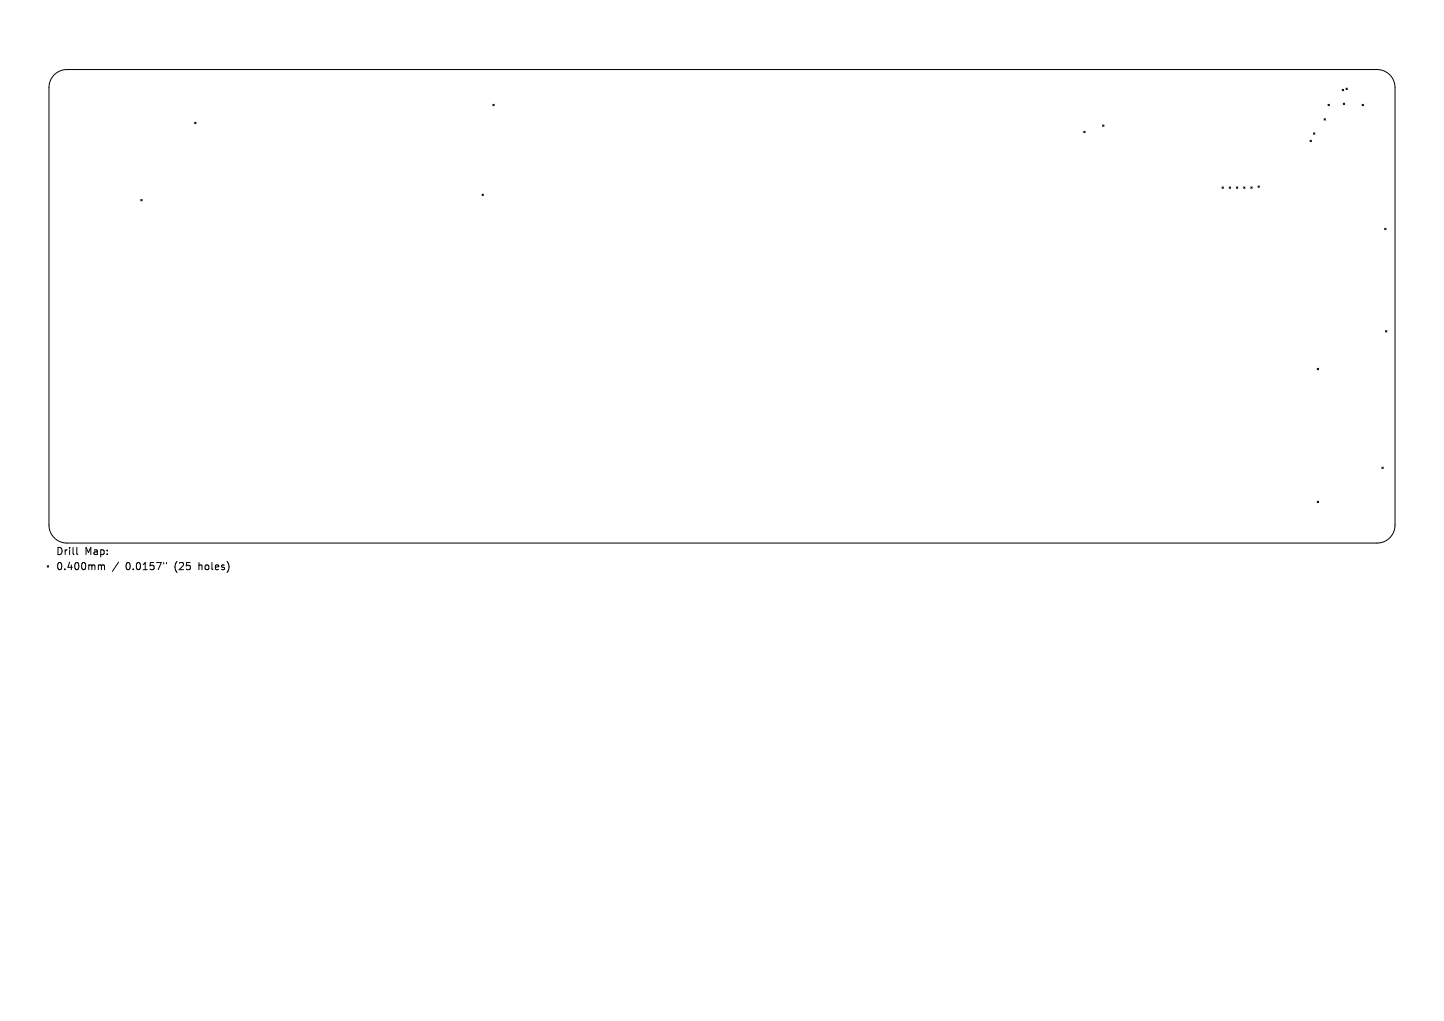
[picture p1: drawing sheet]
<svg xmlns="http://www.w3.org/2000/svg" width="297mm" height="210mm" viewBox="0 0 297 210" stroke-linecap="round" stroke-linejoin="round" font-family="sans-serif">
<defs><g id="words">
<g font-size="2.1">
<text x="11.5" y="114.4">Drill</text>
<text x="11.5" y="117.5">0.400mm</text>
<text x="17.4" y="114.4">Map:</text>
<text x="25.8" y="117.5">0.0157&quot;</text>
<text x="36" y="117.5">(25</text>
<text x="41.1" y="117.5">holes)</text>
</g>
</g></defs>
<g fill="none" stroke="#000" stroke-width=".21">
<path d="M11.2 15.4a3.7 3.7 0 0 1 2.6-1.1h269.4a3.7 3.7 0 0 1 3.7 3.7v90a3.7 3.7 0 0 1-3.7 3.7h-269.4a3.7 3.7 0 0 1-3.7-3.7v-90a3.7 3.7 0 0 1 1.1-2.6zM276.1 18.4l.3 .3M276.4 18.4l-.3 .3M276.8 18.1l.3 .3M277.1 18.1l-.3 .3M40 25.1l.3 .3M40.3 25.1l-.3 .3M99.1 39.9l.3 .3M99.4 39.9l-.3 .3M101.4 21.5l.3 .2M101.7 21.5l-.3 .2M222.9 27l.3 .3"/>
<path d="M223.2 27l-.3 .3M226.8 25.7l.3 .3M227.1 25.7l-.3 .3M251.3 38.4l.3 .3M251.6 38.4l-.3 .3M252.8 38.4l.3 .3M253.1 38.4l-.3 .3M254.3 38.4l.3 .3M254.6 38.4l-.3 .3M255.8 38.4l.3 .3M256.1 38.4l-.3 .3M257.3 38.4l.3 .3"/>
<path d="M257.6 38.4l-.3 .3M258.7 38.2l.3 .3M259 38.2l-.3 .3M269.4 28.8l.3 .3M269.7 28.8l-.3 .3M270.1 27.3l.3 .3M270.4 27.3l-.3 .3M272.3 24.4l.3 .3M272.6 24.4l-.3 .3M273.1 21.5l.3 .2M273.4 21.5l-.3 .2M276.3 21.2l.3 .3"/>
<path d="M276.6 21.2l-.3 .3M280.2 21.5l.3 .2M280.5 21.5l-.3 .2M29 41l.2 .3M29.2 41l-.2 .3M284.8 46.9l.3 .3M285.1 46.9l-.3 .3M270.9 75.8l.3 .3M271.2 75.8l-.3 .3M285 68l.3 .3M285.3 68l-.3 .3M284.2 96.1l.3 .3"/>
<path d="M284.5 96.1l-.3 .3M9.7 116.4l.3 .3M10 116.4l-.3 .3M15.8 112.6v1.3l.2 .2M20.4 116.2l.5 .2M20.9 116.4l.2-.2 .3 .1 .1 .9M20.9 116.4v.8M24.4 115.6l-1.3 1.9M33.7 115.7v.3M34.2 115.7v.3M270.9 103.1l.3 .3M271.2 103.1l-.3 .3"/>
</g>
<use href="#words"/>
</svg>
